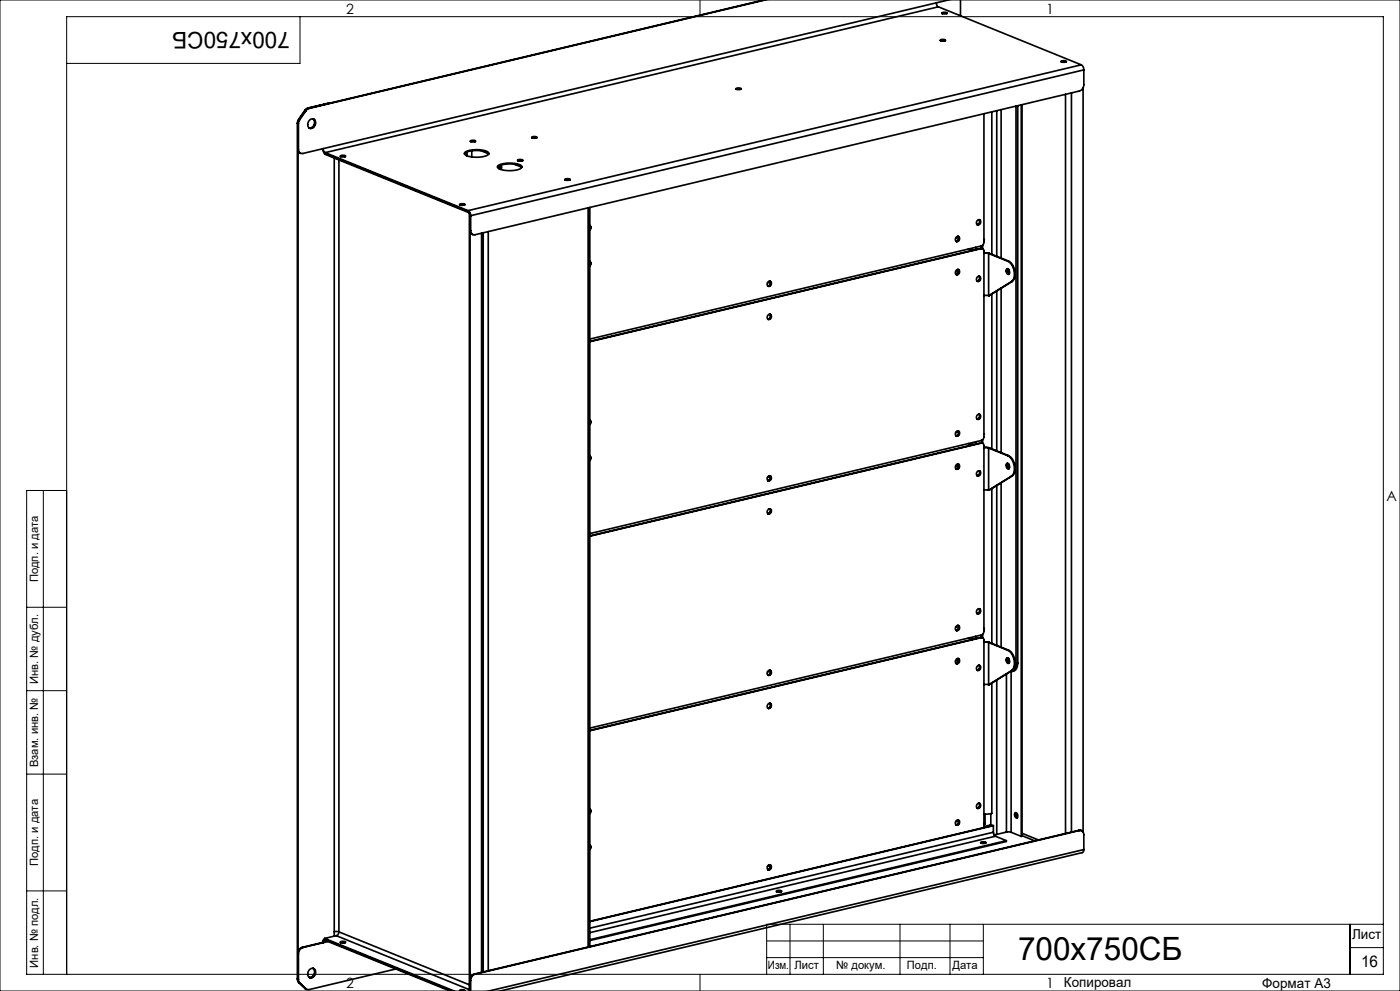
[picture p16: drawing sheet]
<svg xmlns="http://www.w3.org/2000/svg" width="420mm" height="297mm" viewBox="0 0 420 297" stroke-linecap="round" stroke-linejoin="round" font-family="sans-serif">
<defs><g id="words">
<text font-size="9.6" x="305.4" y="287.8">700x750СБ</text>
<text font-size="6.9" x="86.9" y="9.4" transform="rotate(-180 86.9 9.4)">700x750СБ</text>
<text font-size="4.8" x="408.3" y="289.7">16</text>
<g font-size="4.2">
<text x="103.8" y="4.2">2</text>
<text x="313.8" y="4.2">1</text>
<text x="415.9" y="150.2">A</text>
<text x="103.8" y="296.2">2</text>
<text x="313.8" y="296.2">1</text>
</g>
<g font-size="4.1">
<text x="405.6" y="281.5">Лист</text>
<text x="319.2" y="295.9">Копировал</text>
<text x="378.7" y="296">Формат А3</text>
</g>
<g font-size="3.4">
<text x="11.4" y="174.5" transform="rotate(-90 11.4 174.5)">Подп. и дата</text>
<text x="11.4" y="205" transform="rotate(-90 11.4 205)">Инв. № дубл.</text>
<text x="11.4" y="229.9" transform="rotate(-90 11.4 229.9)">Взам. инв. №</text>
<text x="11.4" y="259.5" transform="rotate(-90 11.4 259.5)">Подп. и дата</text>
<text x="11.4" y="290" transform="rotate(-90 11.4 290)">Инв. № подл.</text>
<text x="230.4" y="290.4">Изм.</text>
<text x="238.3" y="290.4">Лист</text>
<text x="250.9" y="290.4">№ докум.</text>
<text x="272.1" y="290.4">Подп.</text>
<text x="285.7" y="290.5">Дата</text>
</g>
</g></defs>
<g fill="none" stroke="#000" stroke-width=".3">
<path d="M0 0h420v297h-420zM90 5v14h-70M210 0v5M13 147v145M20 147h-12v145h407v-287h-395v287M8 182h12M8 207h12M8 232h12M8 267h12M237 277v15M247 277v15M270 277v15"/>
<path d="M285 277v15M295 277v15M405 277v15M415 277h-185v15M210 292v5M230 287h65M230 282h65M405 284h10"/>
</g>
<g fill="none" stroke="#000" stroke-width=".5">
<path d="M229.3 0l-136.7 32.4M229.7 0l-137 32.5M284.7 -.1l-187.8 44.7M288.1 0v4.7M280.9 .9l.2 .7 .4 .4M281.5 2l-183.9 43.7M281.5 2l42.9 17.4M282 12a1.4 1.4 0 0 1 1.7 .1 1.4 1.4 0 0 1-1.7-.1zM282.1 12.2h1.5M282.5 3.9a1.4 1.4 0 0 1 1.6 0 1.4 1.4 0 0 1-1.6 0zM282.6 4h1.4M318.3 18.4a1.4 1.4 0 0 1 1.6 .1 1.4 1.4 0 0 1-1.6-.1z"/>
<path d="M318.4 18.5h1.4zM324.4 19.4a1.7 1.7 0 0 1 .7 1.5M324.4 19.4l-184 43.7M89.2 36.9l.3 .2M89.2 36.9v256.5M89.5 37.1v7.6M89.6 35.7l-.4 1.2M89.6 35.7l.2 .1M89.8 35.8l-.4 1.2v256.5l.4 1M89.8 35.8l.1 .1M89.9 35.9l-.4 1.2M91.5 33.1h.1"/>
<path d="M91.5 33.1l-1.9 2.6M91.6 33.1l.2 .1M91.6 33.1l-1.8 2.7M91.8 33.2l-1.9 2.7M92.4 32.4l-.9 .7M92.4 32.4l.3 .1M92.6 32.4l-1 .7M92.7 32.5l-.9 .7M93 35.9a1.07 1.07 0 0 1 1.4 0 1.07 1.07 0 0 1 .2 1.3 1.19 1.19 0 0 1-.9 1.2 1.19 1.19 0 0 1-1.3-.7l.1-1.2zM93.9 35.6a1.63 1.63 0 0 1 .3 1.8 1.63 1.63 0 0 1-1.4 1M94 35.6a1.59 1.59 0 0 1 .4 1.8 1.59 1.59 0 0 1-1.5 1 1.59 1.59 0 0 0 1.5-1 1.59 1.59 0 0 0-.4-1.8zM98.8 30.8l.2 .1-6.4 1.5"/>
<path d="M98.8 30.8l-6.4 1.6M99.3 30.8h-.5M220.8 26.6a1.4 1.4 0 0 1 1.6 0 1.4 1.4 0 0 1-1.6 0zM220.9 26.7h1.4M295.2 34.1v38.5a1.18 1.18 0 0 1-.8 1.1l-117.5 27.9M297.6 33.5v42.7M299 33.2v43.6M300.3 32.9v44.4M304.8 31.8v167M305.3 31.7v167M306.4 31.4v219.3M306.6 31.4v219.2l-.2 .1"/>
<path d="M319.7 28.3v221.5M321.4 27.8v221.6M324.9 26.3v223M325.1 20.9v4.5a1.97 1.97 0 0 1-1.3 1.9l-181.3 43a1.12 1.12 0 0 1-1.3-1.2M325.1 20.9l-183.9 43.7M89.5 44.7h-.1l.2 .8 .6 .5M96.8 44.6l.3 1 .5 .4v-.3M96.9 44.6l-6 1.4a1.12 1.12 0 0 1-1.4-1.3M96.9 44.6l.2 .7 .5 .4M97.4 45.9l43.3 17.6v.2M97.4 45.9v.3l43.3 17.5M97.4 45.9h.1"/>
<path d="M97.6 45.7l42.8 17.4M100.3 47.4v233.2M101.7 47.9v231.4M102.1 46.8a1.4 1.4 0 0 1 1.6 0 1.4 1.4 0 0 1-1.6 0zM102.2 46.9h1.4h-1.4M139.4 45.7a7.7 7.7 0 0 1 7.2 .1v.2a3.1 3.1 0 0 1-3 1.1 5.7 5.7 0 0 1-4.3-1zM140.1 45.5v1.2M141.1 42.3a1.4 1.4 0 0 1 1.6 0 1.4 1.4 0 0 1-1.6 0zM141.2 42.4h1.4zM141.5 45.2v1.8M144.4 45.2l2.2 .9a6.6 6.6 0 0 0-6-.7l-1.3 .7M149.3 50.1a6.7 6.7 0 0 1 6.1-.7l1.2 .7"/>
<path d="M149.4 49.7a7.7 7.7 0 0 1 7.1 .1l.1 .2a3.1 3.1 0 0 1-3.1 1.1 5.7 5.7 0 0 1-4.2-1zM149.5 49.8l.3 .8M149.7 49.7l.2 .6 .4 .4M149.9 49.6l.5 1M150.3 49.5l.2 .7-.3 .6M154.3 49.2l2.2 .9M155.2 48a1.4 1.4 0 0 1 1.7 .1 1.4 1.4 0 0 1-1.7-.1zM155.4 48.2h1.4zM159.5 41.1a1.4 1.4 0 0 1 1.6 .1 1.4 1.4 0 0 1-1.6-.1zM159.6 41.3h1.4M169.4 53.8a1.4 1.4 0 0 1 1.7 0 1.4 1.4 0 0 1-1.7 0zM169.5 53.9h1.5z"/>
<path d="M170.9 53.9h.1M137.9 61.3a1.4 1.4 0 0 1 1.6 0 1.4 1.4 0 0 1-1.6 0zM138 61.4h1.4zM139.3 61.4h.1M140.4 63.1a1.7 1.7 0 0 1 .8 1.5M140.4 63.1l.8 1.5M140.8 63.7h-.1M140.8 64l.2 .1v233M140.8 64v233.1M140.9 64h-.1M141.2 69.1l-.2-.1 .3 .8 .6 .5M141.2 64.6v4.5"/>
<path d="M144.5 69.9v221.5M145 69.8v221.5M146.5 69.4v221.5M176.4 62.3v221.5M176.9 79.5l.2-.6-.2-.5 .4 .6-.4 .7M176.9 68.7l.2-.6-.2-.5 .4 .6-.4 .8M176.9 67.8v.6M176.9 78.5v.6M176.9 62.2v221.5M287 71a.73 .73 0 0 1 .9 .8 .73 .73 0 0 1-1.1 .5l-.2-.5zM287.4 70.9a.91 .91 0 0 1-.6 1.4M287.5 70.9a.88 .88 0 0 1 .2 .9 .88 .88 0 0 1-.8 .6"/>
<path d="M287.5 71.1l-.8 .2M290.5 74.6l1.1 .5M291.2 74.7l.7 .3M291.5 74.7l.6 .3M292.7 74.1v.7M293.3 66a.73 .73 0 0 1 .9 .8 .73 .73 0 0 1-1.1 .5l-.1-.8zM293.7 65.8a.91 .91 0 0 1-.6 1.5M293.8 65.8a.88 .88 0 0 1 .2 1 .88 .88 0 0 1-.8 .5M294.2 74.4l.2 .1M294.2 74.4l-117.3 27.9M294.4 74.5a.67 .67 0 0 1 .8 .8v55.6a1.18 1.18 0 0 1-.8 1.1l-117.5 27.9M294.4 74.5l-117.5 27.9"/>
<path d="M294.5 73.7v.7M294.8 73.5v1l-.6-.1M295.2 71.7l.1 .2M295.2 75.9l1.4 .1M295.2 75.8l1.6 .1M296.6 76v12.6M296.6 76l5.8 2.3M296.8 75.9l-.2 .1M296.8 75.9l5.8 2.4M302.4 78.3a4.3 4.3 0 0 1 1 6.1M302.6 78.3a4.3 4.3 0 0 1 1 6.1M302.6 78.3h-.2"/>
<path d="M230.5 84.4a.73 .73 0 0 1 1 .8 .73 .73 0 0 1-1.2 .5l-.2-.5zM230.5 94.3a.73 .73 0 0 1 1 .8 .73 .73 0 0 1-1.2 .5l-.2-.5zM230.9 84.3a.91 .91 0 0 1-.6 1.4M230.9 94.2a.91 .91 0 0 1-.6 1.4M231 84.3a.88 .88 0 0 1 .2 .9 .88 .88 0 0 1-.8 .6M231 94.2a.88 .88 0 0 1 .2 .9 .88 .88 0 0 1-.8 .6 .88 .88 0 0 0 .8-.6 .88 .88 0 0 0-.2-.9zM231.1 84.6l-.9 .2M287 80.9a.73 .73 0 0 1 .9 .8 .73 .73 0 0 1-1.1 .5l-.2-.5zM287.4 81.9l-.2-.5 .2-.6a.91 .91 0 0 1-.6 1.4M287.5 80.8a.88 .88 0 0 1 .2 .9 .88 .88 0 0 1-.8 .6 .88 .88 0 0 0 .8-.6 .88 .88 0 0 0-.2-.9zM293.3 82.9a.73 .73 0 0 1 .9 .8 .73 .73 0 0 1-1.1 .5l-.1-.8zM293.7 82.8a.91 .91 0 0 1-.6 1.4"/>
<path d="M293.8 82.8a.88 .88 0 0 1 .2 .9 .88 .88 0 0 1-.8 .6M295.2 88.6h1.4M297.6 88.1v46.4M299 87.2v47.9M300.3 86.4v49.2M302 80.7a.86 .86 0 0 1 .9 .5 .86 .86 0 0 1-.2 1 .95 .95 0 0 1-.7-1.5zM302.2 80.6l-.1 .8 .6 .8a1.11 1.11 0 0 1-.4-1.7zM302.6 80.8l.3 1M303.4 84.4l-6.8 4.2M303.6 84.4h-.2M303.6 84.4l-7 4.2M176.9 137.8l.2-.6-.2-.5 .4 .6-.4 .7"/>
<path d="M176.9 125.9l.2 .5-.2 .6M176.9 126.1v.5M176.9 136.8v.6M176.9 125.9l.4 .6-.4 .8M287 129.3a.73 .73 0 0 1 .9 .8 .73 .73 0 0 1-1.1 .5l-.2-.5zM287 139.2a.73 .73 0 0 1 .9 .8 .73 .73 0 0 1-1.1 .5l-.2-.5zM287.4 129.2a.91 .91 0 0 1-.6 1.4M287.5 139.1a.88 .88 0 0 1 .2 .9 .88 .88 0 0 1-.8 .6 .88 .88 0 0 0 .8-.6 .88 .88 0 0 0-.2-.9zM287.5 129.2a.88 .88 0 0 1 .2 .9 .88 .88 0 0 1-.8 .6M287.5 129.4l-.8 .2M290.5 132.9l1.1 .5M291.2 133l.7 .3"/>
<path d="M291.5 133l.6 .3M292.7 132.4v.7M293.3 124.3a.73 .73 0 0 1 .9 .8 .73 .73 0 0 1-1.1 .5l-.1-.8zM293.7 124.1a.91 .91 0 0 1-.6 1.5M293.8 124.1a.88 .88 0 0 1 .2 1 .88 .88 0 0 1-.8 .5M294.2 132.7l.2 .1M294.2 132.7l-117.3 27.9M294.4 132.8a.67 .67 0 0 1 .8 .8v55.6a1.18 1.18 0 0 1-.8 1.1l-117.5 27.9M294.4 132.8l-117.5 27.9M294.5 132v.7M294.8 131.8v1l-.6-.1M295.2 130l.1 .2"/>
<path d="M295.2 134.2l1.4 .1M295.2 134.1l1.6 .1M296.6 134.3v12.6M296.6 134.3l5.8 2.3M296.8 134.2l-.2 .1M296.8 134.2l5.8 2.3M302 139a.86 .86 0 0 1 .9 .4 .86 .86 0 0 1-.2 1.1 .95 .95 0 0 1-.7-1.5zM302.2 138.9l-.1 .8 .6 .8a1.11 1.11 0 0 1-.4-1.7zM302.4 136.6a4.3 4.3 0 0 1 1 6.1h.2M302.6 136.5a4.3 4.3 0 0 1 1 6.2M302.6 136.5l-.2 .1M302.6 139l.3 1.1"/>
<path d="M230.5 142.7a.73 .73 0 0 1 1 .8 .73 .73 0 0 1-1.2 .5l-.2-.5zM230.5 152.6a.73 .73 0 0 1 1 .8 .73 .73 0 0 1-1.2 .5l-.2-.5zM230.9 152.5a.91 .91 0 0 1-.6 1.4M230.9 142.6a.91 .91 0 0 1-.6 1.4M231 152.5a.88 .88 0 0 1 .2 .9 .88 .88 0 0 1-.8 .6 .88 .88 0 0 0 .8-.6 .88 .88 0 0 0-.2-.9zM231 142.6a.88 .88 0 0 1 .2 .9 .88 .88 0 0 1-.8 .6M231.1 142.9l-.9 .2M287.4 140.2l-.2-.5 .2-.6a.91 .91 0 0 1-.6 1.4M293.3 141.2a.73 .73 0 0 1 .9 .8 .73 .73 0 0 1-1.1 .5l-.1-.8zM293.7 141.1a.91 .91 0 0 1-.6 1.4M293.8 141.1a.88 .88 0 0 1 .2 .9 .88 .88 0 0 1-.8 .6M295.2 146.9h1.4"/>
<path d="M296.8 146.9h-.2M297.6 146.4v46.4M299 145.5v47.9M300.3 144.7v49.2M303.6 142.7l-7 4.2M287 197.5a.73 .73 0 0 1 .9 .8 .73 .73 0 0 1-1.1 .5l-.2-.5zM287 187.6a.73 .73 0 0 1 .9 .8 .73 .73 0 0 1-1.1 .5l-.2-.5zM287.4 198.5l-.2-.5 .2-.6 .1 .8-.7 .6M287.4 187.4a.91 .91 0 0 1-.6 1.5M287.5 187.5a.88 .88 0 0 1 .2 .9 .88 .88 0 0 1-.8 .6M287.5 197.4a.88 .88 0 0 1 .2 .9 .88 .88 0 0 1-.8 .6 .88 .88 0 0 0 .8-.6 .88 .88 0 0 0-.2-.9zM287.5 187.7l-.8 .2"/>
<path d="M290.5 191.2l1.1 .5M291.2 191.3l.7 .3M291.5 191.3l.6 .2M292.7 190.7v.7M293.3 199.5a.73 .73 0 0 1 .9 .8 .73 .73 0 0 1-1.1 .5l-.1-.8zM293.3 182.6a.73 .73 0 0 1 .9 .8 .73 .73 0 0 1-1.1 .5l-.1-.8zM293.7 182.4a.91 .91 0 0 1-.6 1.5M293.7 199.4a.91 .91 0 0 1-.6 1.4M293.8 182.4a.88 .88 0 0 1 .2 1 .88 .88 0 0 1-.8 .5M293.8 199.4a.88 .88 0 0 1 .2 .9 .88 .88 0 0 1-.8 .6M294.2 191l.6 .1M294.2 191l.2 .1"/>
<path d="M294.2 191l-117.3 27.9M294.4 191.1a.67 .67 0 0 1 .8 .8l-.1 55.9M294.4 191.1l-117.5 27.9M294.5 190.3v.7M294.8 190.1v1M295.2 188.3l.1 .2M295.2 192.5l1.4 .1M295.2 192.4l1.6 .1M296.6 192.6v12.6M296.6 192.6l5.8 2.3M296.8 192.5l-.2 .1M296.8 192.5l5.8 2.3"/>
<path d="M302 197.3a.86 .86 0 0 1 .9 .4 .86 .86 0 0 1-.2 1.1 .95 .95 0 0 1-.7-1.5zM302.2 197.2l-.1 .8 .6 .8a1.11 1.11 0 0 1-.4-1.7zM302.4 194.9a4.3 4.3 0 0 1 1 6.1M302.6 194.8a4.3 4.3 0 0 1 1 6.2M302.6 194.8l-.2 .1M302.6 197.3l.3 1.1M304.8 198.8a1.9 1.9 0 0 1-1.7 2.5M305.3 198.7a2.07 2.07 0 0 1-1.8 2.6M305.3 198.7l-.5 .1M230.5 210.9a.73 .73 0 0 1 1 .8 .73 .73 0 0 1-1.2 .5l-.2-.5zM230.5 201a.73 .73 0 0 1 1 .8 .73 .73 0 0 1-1.2 .5l-.2-.5zM230.9 200.9a.91 .91 0 0 1-.6 1.4"/>
<path d="M230.9 210.8a.91 .91 0 0 1-.6 1.4M231 200.9a.88 .88 0 0 1 .2 .9 .88 .88 0 0 1-.8 .6M231 210.8a.88 .88 0 0 1 .2 .9 .88 .88 0 0 1-.8 .6 .88 .88 0 0 0 .8-.6 .88 .88 0 0 0-.2-.9zM231.1 201.2l-.9 .2M295.2 205.2h1.4M297.6 204.7v39.1l-2.3 .2M299 203.8v46.3M301.9 202v47.4M303.3 201.3v48.1M303.4 201l-6.8 4.2M303.6 201h-.2M303.6 201l-7 4.2"/>
<path d="M176.9 254.4l.2-.6-.2-.5 .4 .6-.4 .7M176.9 243.6l.2-.6-.2-.5 .4 .6-.4 .8M176.9 242.7v.5M176.9 253.4v.6M230.5 259.3a.73 .73 0 0 1 1 .8 .73 .73 0 0 1-1.2 .5l-.2-.5zM230.9 259.2a.91 .91 0 0 1-.6 1.4M231 259.2a.88 .88 0 0 1 .2 .9 .88 .88 0 0 1-.8 .6M231.1 259.5l-.9 .2M287 245.9a.73 .73 0 0 1 .9 .8 .73 .73 0 0 1-1.1 .5l-.2-.5zM287.4 245.7a.91 .91 0 0 1-.6 1.5M287.5 245.8a.88 .88 0 0 1 .2 .9 .88 .88 0 0 1-.8 .6M287.5 246l-.8 .2"/>
<path d="M293.3 240.9a.73 .73 0 0 1 .9 .8 .73 .73 0 0 1-1.1 .5l-.1-.8zM293.7 240.7a.91 .91 0 0 1-.6 1.5M293.8 240.7a.88 .88 0 0 1 .2 1 .88 .88 0 0 1-.8 .5M294.2 252.5a1.4 1.4 0 0 1 1.6 .1 1.4 1.4 0 0 1-1.6-.1zM294.3 252.7h1.4zM295.2 246.6l.3 .4M295.2 246.8v.2M295.2 247h.1M295.5 247h-.3M295.5 244v3M297.2 243.8v3.5M297.6 247.4l-.6-.1-1.8 .4"/>
<path d="M298 249.4l.2 .8 .4 .4M298 247.5l-121.1 28.7M298 247.5v1.9M298 247.5l-121.1 28.6M298 249.4l-121.1 28.8M298.6 250.6l3.3 1.3M298.6 250.6l-121.7 28.9M299 250.1h-.8M301.9 251.9l-125 29.7M301.9 251.9v.3l-125 29.7M301.9 249.4h1.4M301.9 249.4l-2.9 .7"/>
<path d="M303.3 249.4l3.1 1.3M304.5 243.7a.76 .76 0 0 1 .8 .5 .76 .76 0 0 1-.4 .9l-.5-.6zM304.8 243.5a1.05 1.05 0 0 0 .3 1.6M304.9 243.6l-.1 .8 .4 .6M306.6 250.4l3.8 1.6M306.6 249.7l4.9 2M323.7 248.8l.8 .1M323.7 248.8l.1 .1M323.7 248.8l-181.3 43.1M323.8 248.9a1.12 1.12 0 0 1 1.3 1.3v4.4M323.8 248.9l-181.3 43.1M325.1 254.6l-.1 .6-.3 .3-174.8 41.6"/>
<path d="M325.1 254.6l-178.6 42.5M100.3 279.2l1.4 .1M101.7 279.3a1.18 1.18 0 0 1-.8 1.1M101.7 279.3l39.1 15.8M232.9 267.1a1.4 1.4 0 0 1 1.6 0 1.4 1.4 0 0 1-1.6 0zM233 267.2h1.4zM234.3 267.2h.1M89.2 293.4l.4 1M89.2 293.4l.3 .1M89.5 293.5l.4 1M89.5 285.9v7.6M89.6 294.4l.2 .1"/>
<path d="M89.6 294.4l1.9 1.8M89.8 294.5l2.1 2M89.8 294.5h.1M89.9 294.5l1.9 1.8M90.7 283.9a1.65 1.65 0 0 0-1.2 2M90.7 283.9l.2 .1M90.9 284a1.97 1.97 0 0 0-1.4 1.9M91.5 296.2l.4 .3M91.5 296.2l.3 .1M91.9 296.5h.2M93 290.5a1.07 1.07 0 0 1 1.4-.1 1.07 1.07 0 0 1 .2 1.4 1.19 1.19 0 0 1-.9 1.2 1.19 1.19 0 0 1-1.3-.7l.1-1.2zM93.9 290.2a1.63 1.63 0 0 1 .3 1.7 1.63 1.63 0 0 1-1.4 1.1"/>
<path d="M94 290.2a1.59 1.59 0 0 1 .4 1.8 1.59 1.59 0 0 1-1.5 1 1.59 1.59 0 0 0 1.5-1 1.59 1.59 0 0 0-.4-1.8zM96.8 282.5l-6.1 1.4M97.4 281.5l38.3 15.6M97.4 281.2v.3M97.4 281.2l39 15.9M97.4 281.5h-.1M97.6 281.8v-.2a.68 .68 0 0 0-.8 .9M97.6 281.8a.54 .54 0 0 0-.7 .7h-.1M97.6 281.8l37.5 15.3M98.4 282.2l-7.5 1.8M100.9 280.4l-3.5 .8M100.9 280.4l39.9 16.2"/>
<path d="M102.1 282.3a1.4 1.4 0 0 1 1.6 .1 1.4 1.4 0 0 1-1.6-.1zM102.2 282.5h1.4M102.8 282.6h.1M118.7 290.4l-26 6.2-.9-.3M138 297h1.4zM138.2 297.1l-.3-.2a1.16 1.16 0 0 1 1.6 0l-.3 .2M141.2 293.9v3.2M142.4 291.9a1.65 1.65 0 0 0-1.2 2M142.4 291.9l.1 .1M142.5 292a1.97 1.97 0 0 0-1.3 1.9"/>
</g>
<use href="#words"/>
</svg>
